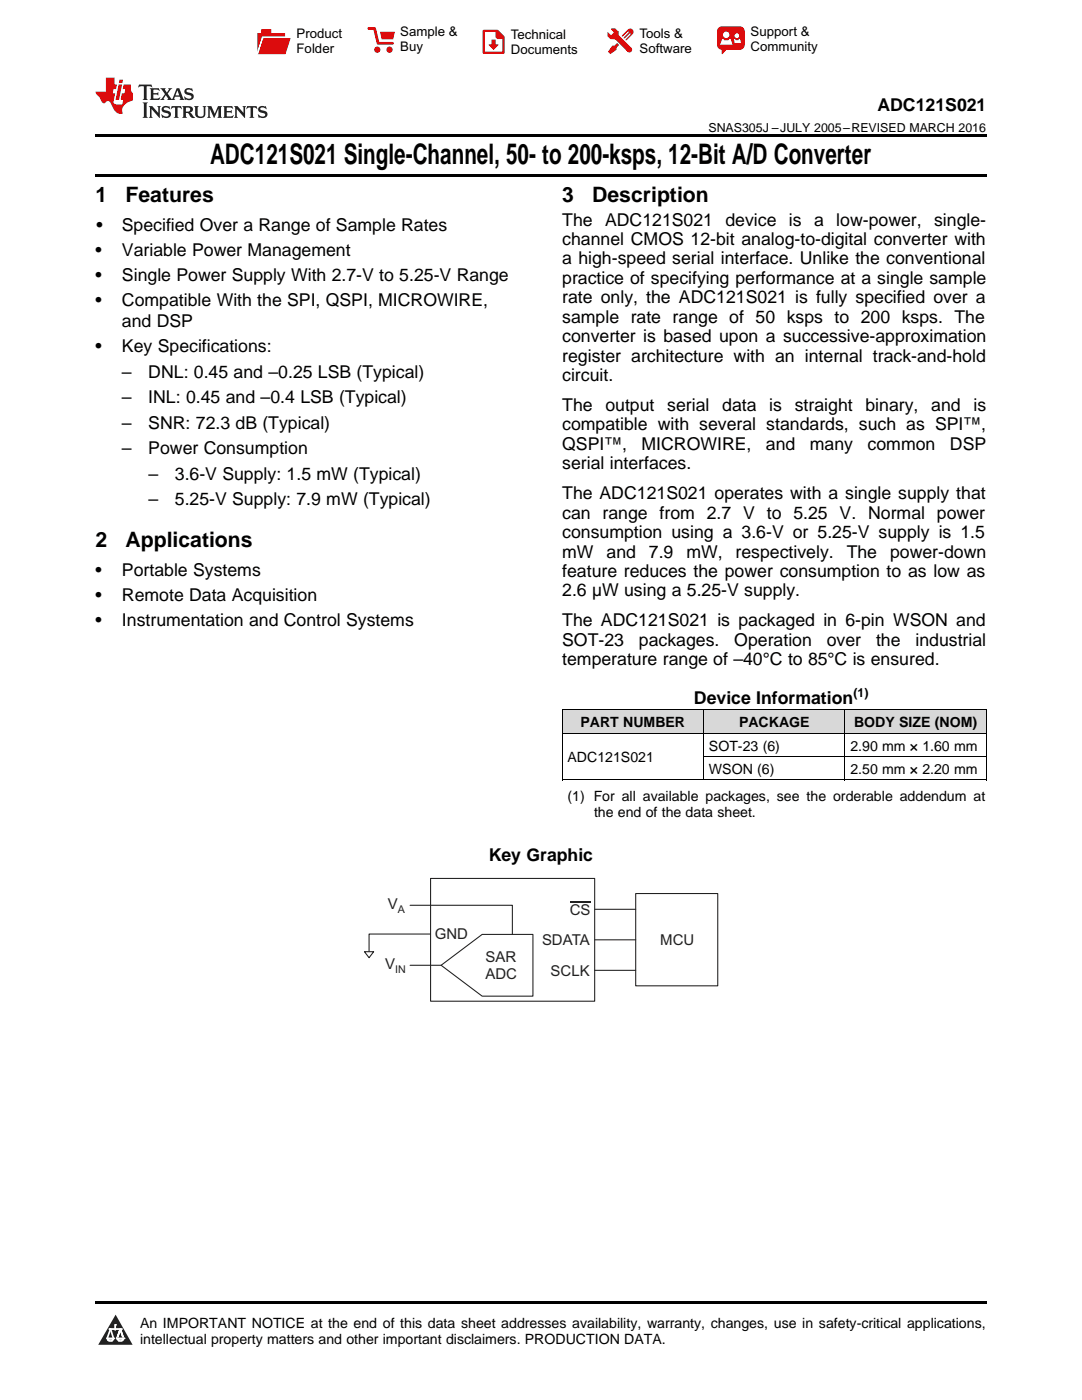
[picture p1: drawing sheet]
<svg xmlns="http://www.w3.org/2000/svg" width="216mm" height="279mm" viewBox="0 0 216 279" stroke-linecap="round" stroke-linejoin="round" font-family="sans-serif">
<defs><g id="words">
<text font-size="5.6" x="41.9" y="32.8">ADC121S021 Single-Channel, 50- to 200-ksps, 12-Bit A/D Converter</text>
<g font-size="4.2">
<text x="19" y="40.4">1</text>
<text x="25" y="40.4">Features</text>
<text x="112.2" y="40.4">3</text>
<text x="118.2" y="40.4">Description</text>
<text x="19" y="109.3">2</text>
<text x="25" y="109.3">Applications</text>
</g>
<g font-size="3.5">
<text x="175.1" y="22.2">ADC121S021</text>
<text x="19.2" y="46.1">•</text>
<text x="24.3" y="46.1">Specified Over a Range of Sample Rates</text>
<text x="112.2" y="45">The ADC121S021</text>
<text x="144.8" y="45">device</text>
<text x="157.4" y="45">is</text>
<text x="162.4" y="45">a low-power, single-</text>
<text x="19" y="51.1">•</text>
<text x="24.3" y="51.1">Variable Power Management</text>
<text x="112.2" y="48.9">channel CMOS 12-bit analog-to-digital converter with</text>
<text x="112.2" y="52.8">a high-speed serial interface. Unlike the conventional</text>
<text x="19" y="56.1">•</text>
<text x="24.3" y="56.1">Single Power Supply With 2.7-V to 5.25-V Range</text>
<text x="112.2" y="56.7">practice of specifying performance at a single sample</text>
<text x="19" y="61.1">•</text>
<text x="24.3" y="61.1">Compatible With the SPI, QSPI, MICROWIRE,</text>
<text x="24.3" y="65.3">and DSP</text>
<text x="112.2" y="60.5">rate only, the ADC121S021 is fully specified over a</text>
<text x="112.2" y="64.4">sample rate range of 50 ksps to 200 ksps. The</text>
<text x="19" y="70.3">•</text>
<text x="24.3" y="70.3">Key Specifications:</text>
<text x="112.2" y="68.3">converter is based upon a successive-approximation</text>
<text x="24.3" y="75.4">–</text>
<text x="29.6" y="75.4">DNL: 0.45 and –0.25 LSB (Typical)</text>
<text x="112.2" y="72.2">register architecture with an internal track-and-hold</text>
<text x="112.2" y="76.1">circuit.</text>
<text x="24.3" y="80.5">–</text>
<text x="29.6" y="80.5">INL: 0.45 and –0.4 LSB (Typical)</text>
<text x="112.2" y="82">The</text>
<text x="120.8" y="82">output</text>
<text x="133.1" y="82">serial</text>
<text x="144.1" y="82">data</text>
<text x="153.5" y="82">is</text>
<text x="158.6" y="82">straight</text>
<text x="172.7" y="82">binary,</text>
<text x="185.8" y="82">and</text>
<text x="194.2" y="82">is</text>
<text x="24.3" y="85.6">–</text>
<text x="29.6" y="85.6">SNR: 72.3 dB (Typical)</text>
<text x="112.2" y="85.9">compatible with several standards, such as SPI™,</text>
<text x="112.2" y="89.8">QSPI™,</text>
<text x="128" y="89.8">MICROWIRE,</text>
<text x="152.8" y="89.8">and</text>
<text x="161.6" y="89.8">many</text>
<text x="173.1" y="89.8">common</text>
<text x="189.5" y="89.8">DSP</text>
<text x="24.3" y="90.7">–</text>
<text x="29.6" y="90.7">Power Consumption</text>
<text x="29.6" y="95.7">–</text>
<text x="34.9" y="95.7">3.6-V Supply: 1.5 mW (Typical)</text>
<text x="112.2" y="93.7">serial interfaces.</text>
<text x="29.6" y="100.8">–</text>
<text x="34.9" y="100.8">5.25-V Supply: 7.9 mW (Typical)</text>
<text x="112.2" y="99.6">The ADC121S021 operates with a single supply that</text>
<text x="112.2" y="103.5">can range from 2.7 V to 5.25 V. Normal power</text>
<text x="112.2" y="107.4">consumption using a 3.6-V or 5.25-V supply is 1.5</text>
<text x="112.2" y="111.3">mW</text>
<text x="121" y="111.3">and</text>
<text x="129.5" y="111.3">7.9</text>
<text x="137" y="111.3">mW,</text>
<text x="146.8" y="111.3">respectively.</text>
<text x="168.9" y="111.3">The</text>
<text x="177.6" y="111.3">power-down</text>
<text x="19" y="115">•</text>
<text x="19" y="120">•</text>
<text x="24.3" y="115">Portable Systems</text>
<text x="24.3" y="120">Remote Data Acquisition</text>
<text x="112.2" y="115.1">feature reduces the power consumption to as low as</text>
<text x="112.2" y="119">2.6 µW using a 5.25-V supply.</text>
<text x="19" y="125">•</text>
<text x="24.3" y="125">Instrumentation and Control Systems</text>
<text x="112.2" y="125">The ADC121S021 is packaged in 6-pin WSON and</text>
<text x="112.2" y="128.9">SOT-23</text>
<text x="127.5" y="128.9">packages.</text>
<text x="146.5" y="128.9">Operation</text>
<text x="165" y="128.9">over</text>
<text x="174.8" y="128.9">the</text>
<text x="182.7" y="128.9">industrial</text>
<text x="112.2" y="132.8">temperature range of –40°C to 85°C is ensured.</text>
<text x="138.5" y="140.5">Device Information</text>
<text x="97.5" y="171.9">Key Graphic</text>
</g>
<g font-size="3" fill="#231f20">
<text x="77.4" y="181.3">V</text>
<text x="113.7" y="182.5">CS</text>
<text x="86.8" y="187.5">GND</text>
<text x="108.2" y="188.6">SDATA</text>
<text x="131.8" y="188.6">MCU</text>
<text x="76.9" y="193.3">V</text>
<text x="96.9" y="192">SAR</text>
<text x="96.9" y="195.4">ADC</text>
<text x="109.9" y="194.7">SCLK</text>
</g>
<g font-size="2.8">
<text x="115.8" y="145.1">PART NUMBER</text>
<text x="141.5" y="149.8">SOT-23 (6)</text>
<text x="147.5" y="145.1">PACKAGE</text>
<text x="169.7" y="149.8">2.90 mm × 1.60 mm</text>
<text x="170.4" y="145.1">BODY SIZE (NOM)</text>
<text x="113.2" y="152.1">ADC121S021</text>
<text x="141.5" y="154.4">WSON (6)</text>
<text x="169.7" y="154.4">2.50 mm × 2.20 mm</text>
<text x="113.2" y="159.9">(1) For all available packages, see the orderable addendum at</text>
<text x="118.5" y="163.1">the end of the data sheet.</text>
<text x="27.9" y="265">An IMPORTANT NOTICE at the end of this data sheet addresses availability, warranty, changes, use in safety-critical applications,</text>
<text x="27.9" y="268.2">intellectual property matters and other important disclaimers. PRODUCTION DATA.</text>
</g>
<g font-size="2.6">
<text x="59.2" y="7.6">Product</text>
<text x="59.2" y="10.6">Folder</text>
<text x="79.9" y="7.3">Sample &amp;</text>
<text x="79.9" y="10.2">Buy</text>
<text x="101.9" y="7.8">Technical</text>
<text x="101.9" y="10.8">Documents</text>
<text x="127.6" y="7.6">Tools &amp;</text>
<text x="127.6" y="10.6">Software</text>
<text x="149.8" y="7.2">Support &amp;</text>
<text x="149.8" y="10.2">Community</text>
</g>
<g font-size="2.5">
<text x="141.4" y="26.3">SNAS305J –JULY 2005–REVISED MARCH 2016</text>
<text x="170.3" y="139.1">(1)</text>
</g>
<g font-size="2.1" fill="#231f20">
<text x="79.4" y="182.2">A</text>
<text x="78.9" y="194.1">IN</text>
</g>
</g></defs>
<g fill="#d8d8d8">
<path d="M112.2 141.7h28.2v4.7h-28.2z"/>
<path d="M140.4 141.7h28.2v4.7h-28.2z"/>
<path d="M168.6 141.7h28.2v4.7h-28.2z"/>
</g>
<path d="M23.1 262.4l3.4 6h-6.9z" fill="#231f20"/>
<path d="M21.4 267.1h1.2l-.3 .5h-.3a.55 .55 0 0 1-.6-.5z" fill-rule="evenodd" fill="#fff"/>
<path d="M21.4 267.1h1.2l-.3 .5h-.3a.55 .55 0 0 1-.6-.5z" fill="none" stroke="#231f20" stroke-width=".34"/>
<path d="M21.4 267.1l1.2 .1-.3 .4h-.5z" fill="none" stroke="#fff" stroke-width=".34"/>
<path d="M23 265.3h.1" fill="none" stroke="#fff" stroke-width=".34"/>
<path d="M23 264.4v.9z" fill="#fff"/>
<path d="M23 264.4v.9z" fill="none" stroke="#fff" stroke-width=".34"/>
<circle cx="23" cy="264.4" r=".17" fill="#fff"/>
<path d="M21.9 265.2h.1" fill="none" stroke="#fff" stroke-width=".34"/>
<path d="M21.9 265.2h2.3z" fill="#fff"/>
<path d="M21.9 265.2h2.3z" fill="none" stroke="#fff" stroke-width=".34"/>
<circle cx="24.2" cy="265.2" r=".17" fill="#fff"/>
<path d="M23.3 267.1h.1" fill="none" stroke="#fff" stroke-width=".34"/>
<path d="M24 265.2l-.7 1.9z" fill="#fff"/>
<path d="M24 265.2l-.7 1.9z" fill="none" stroke="#fff" stroke-width=".34"/>
<path d="M24 265.2l.7 1.9z" fill="#fff"/>
<path d="M24 265.2l.7 1.9z" fill="none" stroke="#fff" stroke-width=".34"/>
<path d="M24.6 267.1h.1" fill="none" stroke="#fff" stroke-width=".34"/>
<circle cx="21.4" cy="267.1" r=".17" fill="#fff"/>
<path d="M22.1 265.2l-.7 1.9z" fill="#fff"/>
<path d="M22.1 265.2l-.7 1.9z" fill="none" stroke="#fff" stroke-width=".34"/>
<path d="M22.1 265.2l.5 1.9z" fill="#fff"/>
<path d="M22.1 265.2l.5 1.9z" fill="none" stroke="#fff" stroke-width=".34"/>
<circle cx="22.6" cy="267.1" r=".17" fill="#fff"/>
<path d="M23.4 267.1h1.3a.65 .65 0 0 1-.7 .5 .65 .65 0 0 1-.6-.5z" fill-rule="evenodd" fill="#fff"/>
<path d="M23.4 267.1h1.3a.65 .65 0 0 1-.7 .5 .65 .65 0 0 1-.6-.5z" fill="none" stroke="#231f20" stroke-width=".34"/>
<path d="M23.4 267.1h1.3l-.4 .5h-.6z" fill="none" stroke="#fff" stroke-width=".34"/>
<path d="M23.3 267.1h.1" fill="none" stroke="#fff" stroke-width=".34"/>
<circle cx="24.7" cy="267.1" r=".17" fill="#fff"/>
<path d="M19 259.7h177.8v.5h-177.8z" fill="#000"/>
<path d="M85.9 175.3h32.8v24.5h-32.8zM126.8 178.3h16.4v18.4h-16.4zM81.8 180.7h20.4v5.8M81.8 192.6h6.2M85.9 186.4h-12.3v3.5M88 192.6l8.2-6.1h10.1v12.3h-10.1zM118.7 187.6h8.1M118.7 181.5h8.1M118.7 193.7h8.1" fill="none" stroke="#231f20" stroke-width=".21"/>
<path d="M72.7 189.9h1.9l-1 1.2z" fill="#fff"/>
<path d="M113.7 180h4.1M72.7 189.9h1.9l-1 1.2z" fill="none" stroke="#231f20" stroke-width=".21"/>
<path d="M112.2 155.7h84.6M112.2 146.3h84.6M112.2 141.7h84.6M112.2 141.7v14M140.4 141.7v14M140.4 151h56.4M168.6 141.7v14M196.8 141.7v14" fill="none" stroke="#000" stroke-width=".2"/>
<path d="M19 34.8h177.8v.5h-177.8zM19 26.8h177.8v.6h-177.8zM112.2 155.7h.1zM168.5 155.7h.1zM196.7 155.7h.1z" fill="#000"/>
<path d="M27.7 16.9l-.1 .6 .6-.3h.5v.2v2.2l-.2 .4h1l-.2-.4v-2.2v-.2h.5l.6 .3-.2-.6zM29.9 17.6l.2 .4v1.6l-.2 .4h1.9l.1-.6a1.09 1.09 0 0 1-1.3 .1v-.6h.6l.4 .2v-.7l-.2 .2h-.8v-.6l.2-.1a1.01 1.01 0 0 1 1 .3l-.1-.6zM32 17.6l.9 1.2-1 1.2h.9l-.2-.3 .5-.7 .5 .7-.3 .3h1.7l-.2-.3 .1-.4h1l.1 .4-.2 .3h1l-.3-.4-.7-2h-.5l-1 2.2-.8-1.1 .9-1.1h-.9l.2 .2-.4 .7-.4-.7 .2-.2zM35.4 18l.4 1h-.8zM37 17.7a.66 .66 0 0 0-.2 .8 .66 .66 0 0 0 .6 .4l.7 .2 .1 .2a.8 .8 0 0 1-.7 .4 .8 .8 0 0 1-.7-.5l.1 .8 .2-.2a.94 .94 0 0 0 1.1 .1 .94 .94 0 0 0 .4-.9 1.48 1.48 0 0 0-1.3-.6v-.4a1.1 1.1 0 0 1 1.2 .2l-.2-.6-.2 .1-.5-.1zM28.5 20.4l.2 .4v2.3l-.2 .4h1l-.2-.4v-2.3l.2-.4zM29.7 21.2l.2 .4v1.5l-.2 .4h.8l-.3-.4 .1-1.3 1.6 1.8v-2l.2-.4h-.7l.2 .2v1.1l-1.2-1.3zM32.5 21.3a.66 .66 0 0 0-.2 .8 .66 .66 0 0 0 .6 .4l.6 .2 .2 .2a.8 .8 0 0 1-.8 .4 .8 .8 0 0 1-.7-.5l.2 .7 .2-.1a.94 .94 0 0 0 1 .1 .94 .94 0 0 0 .5-1 1.47 1.47 0 0 0-1.3-.6l-.1-.3a1.1 1.1 0 0 1 1.3 .2l-.2-.6-.2 .1-.5-.2zM34.3 21.2l-.2 .6a.64 .64 0 0 1 .8-.3v1.6l-.2 .4h1l-.3-.4 .1-1.6a.66 .66 0 0 1 .8 .3l-.2-.6zM36.3 21.2l.3 .4v1.5l-.3 .4h1l-.2-.2v-.7h.5l.1 .1a.8 .8 0 0 0 1.2 .7l-1-1a.62 .62 0 0 0 .6-.5 .62 .62 0 0 0-.6-.7zM37.1 21.5h.1a.48 .48 0 0 1 .6 0 .48 .48 0 0 1 .1 .6l-.2 .1-.6 .1zM38.7 21.2l.2 .2a2.29 2.29 0 0 0 .4 2 1.05 1.05 0 0 0 1.7-.7v-1.3l.2-.2h-.8l.2 .4v1.1a.61 .61 0 0 1-.6 .6 .61 .61 0 0 1-.6-.6v-1.1l.3-.4zM41.3 21.2l.3 .4v1.5l-.3 .4h.8l-.2-.4v-1.4l.8 1.9 .9-1.9v1.4l-.2 .4h.9l-.2-.4v-1.5l.2-.4h-.8l-.7 1.5-.6-1.5zM44.5 21.2l.2 .4v1.5l-.2 .4h1.9l.2-.6a1.1 1.1 0 0 1-1.4 .2v-.7h.6l.4 .2v-.6l-.2 .1-.8 .1v-.6l.2-.1a1.02 1.02 0 0 1 1.1 .2l-.2-.5zM46.7 21.2l.2 .4v1.5l-.2 .4h.8l-.3-.4 .1-1.3 1.6 1.8v-2l.2-.4h-.7l.2 .2v1.1l-1.2-1.3zM49.3 21.2l-.1 .6a.64 .64 0 0 1 .8-.3v1.6l-.3 .4h1l-.2-.4v-1.6a.66 .66 0 0 1 .8 .3l-.1-.6zM51.7 21.3a.66 .66 0 0 0-.2 .7 .66 .66 0 0 0 .7 .5l.6 .2 .1 .2a.8 .8 0 0 1-.7 .4 .8 .8 0 0 1-.7-.5l.1 .7 .2-.1a.94 .94 0 0 0 1.1 .1 .94 .94 0 0 0 .4-1 1.48 1.48 0 0 0-1.2-.6l-.1-.3a1.1 1.1 0 0 1 1.2 .2l-.2-.6-.1 .1-.6-.2z" fill="#231f20"/>
<path d="M21.1 15.5v2.8h-2v.4l.9 .9a.96 .96 0 0 0 1 1 .59 .59 0 0 1 .5-.4 .59 .59 0 0 1 .5 .3l.4 .8a1.61 1.61 0 0 0 2.1 1.3 1.63 1.63 0 0 1 1.1-2.2l.9-.3v-1.5a1.6 1.6 0 0 1-.4-1.7h-1.4l-.2 .9h.5l-.2 .8h-.5l-.2 1v.3h.5l-.2 .9h-.7a.74 .74 0 0 1-1-.6l.3-1.6h-.5l.2-.8h.5l.1-.9h-.4v-1.4zM23.7 16.9l-.7 3h.8l.6-3zM23.8 15.9l-.1 .7h.7l.2-.7z" fill="#ee1d23"/>
<g fill="#d60000">
<path d="M52.1 5.8h2v.8h2.8v4.2h-5.5v-4.2h.7z" fill-rule="evenodd"/>
<path d="M52.4 7.5h5.6l-1 3.3h-5.6z" fill-rule="evenodd"/>
</g>
<path d="M52.4 7.4h5.7l-.1 .1h-5.5l-1.1 3.3z" fill-rule="evenodd" fill="#fff"/>
<path d="M52.4 7.4h5.7l-.1 .1h-5.5l-1.1 3.3z" fill="none" stroke="#fff" stroke-width=".2"/>
<path d="M73.6 5.7h1.1l.7 2.9h2.9" fill="none" stroke="#d60000" stroke-width=".55"/>
<g fill="#d60000">
<path d="M75.8 6.3h3l-.4 1.6h-2.2z" fill-rule="evenodd"/>
<circle cx="75.3" cy="9.9" r=".62"/>
<circle cx="77.7" cy="9.9" r=".62"/>
</g>
<path d="M96.5 6.2h2.7l1.3 1.2v3.1h-4z" fill="none" stroke="#d60000" stroke-width=".44"/>
<g fill="#d60000">
<path d="M98.1 7.9h.8v1h.5l-.9 1.1-1-1v-.1h.6z" fill-rule="evenodd"/>
<path d="M98.9 6.2h.3l1.3 1.2v.4h-1.3l-.3-.4z" fill-rule="evenodd"/>
<path d="M121.9 5.7h.8l.7 .6 .1 .7 2.5 2.5-.8 .8-2.3-2.3-1.1-.2-.6-.6v-.8l.7 .6 .5-.4v-.2l-.5-.5z" fill-rule="evenodd"/>
<path d="M122.2 9.1h.4l.5-.5 .4 .4-.5 .5v.4l-1.2 .9-.5-.5z" fill-rule="evenodd"/>
<path d="M125.3 5.9a.67 .67 0 0 1 .9 0 .67 .67 0 0 1 0 .9z" fill-rule="evenodd"/>
<path d="M125.3 5.9l.9 .9-1.2 1.2h-.2v-.2l1-.9v-.2h-.2l-.9 1h-.2v-.2l.9-1 .1-.2h-.3l-.9 1h-.2v-.2z" fill-rule="evenodd"/>
<circle cx="125.6" cy="9.9" r=".54"/>
</g>
<path d="M123.3 6.3v.7" fill="none" stroke="#d60000" stroke-width=".2"/>
<g fill="#d60000">
<path d="M143.4 5.5l.6-.2h3.6a.95 .95 0 0 1 1 .9v2.8a.95 .95 0 0 1-1 .9h-3.6a.95 .95 0 0 1-.9-.9v-2.8z" fill-rule="evenodd"/>
<path d="M144 9.9h.9l-.7 .9h-.2z" fill-rule="evenodd"/>
</g>
<g fill="#fff">
<path d="M146.6 8.6h1.3z"/>
<path d="M144.1 7.8h.3l.1 .2h.8l.2-.2h.3l.4 1.1h-2.5z" fill-rule="evenodd"/>
<path d="M146.4 7.8h.3l.1 .2h.5l.2-.2h.2l.2 .8h-1.3z" fill-rule="evenodd"/>
<circle cx="144.9" cy="6.9" r=".65"/>
<circle cx="147" cy="7.1" r=".48"/>
</g>
<use href="#words"/>
</svg>
